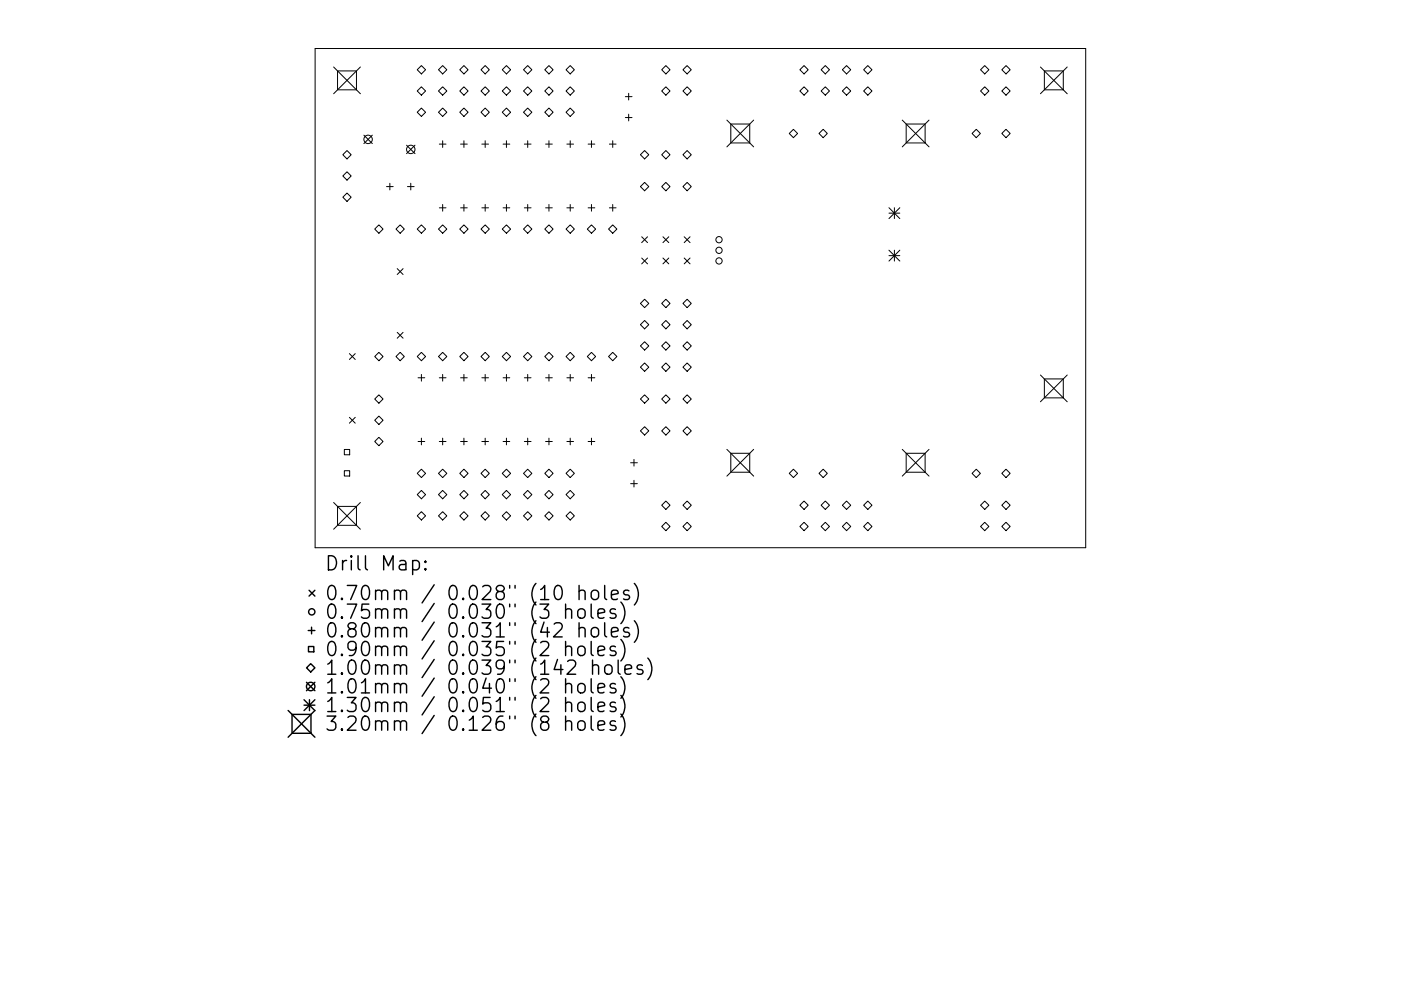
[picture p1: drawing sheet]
<svg xmlns="http://www.w3.org/2000/svg" width="297mm" height="210mm" viewBox="0 0 297 210" stroke-linecap="round" stroke-linejoin="round" font-family="sans-serif">
<defs><g id="words">
<g font-size="4.2">
<text x="68.8" y="121.1">Drill Map:</text>
<text x="68.8" y="127.4">0.70mm / 0.028&quot; (10 holes)</text>
<text x="68.8" y="131.3">0.75mm / 0.030&quot; (3 holes)</text>
<text x="68.8" y="135.3">0.80mm / 0.031&quot; (42 holes)</text>
<text x="68.8" y="139.2">0.90mm / 0.035&quot; (2 holes)</text>
<text x="68.8" y="143.2">1.00mm / 0.039&quot; (142 holes)</text>
<text x="68.8" y="147.2">1.01mm / 0.040&quot; (2 holes)</text>
<text x="68.8" y="151.1">1.30mm / 0.051&quot; (2 holes)</text>
<text x="68.8" y="155.1">3.20mm / 0.126&quot; (8 holes)</text>
</g>
</g></defs>
<g fill="none" stroke="#000" stroke-width=".21">
<path d="M66.8 10.3h163.4v105.9h-163.4zM70.7 14.2l5.7 5.7M71.6 15h4v4.1h-4zM76.4 14.2l-5.7 5.7M88.5 14.8l.8-.9 .9 .9-.9 .9zM88.5 19.3l.8-.9 .9 .9-.9 .9zM93 14.8l.9-.9 .8 .9-.8 .9zM93 19.3l.9-.9 .8 .9-.8 .9zM97.5 14.8l.9-.9 .8 .9-.8 .9zM97.5 19.3l.9-.9 .8 .9-.8 .9zM102 14.8l.9-.9 .9 .9-.9 .9zM102 19.3l.9-.9 .9 .9-.9 .9z"/>
<path d="M106.5 14.8l.9-.9 .9 .9-.9 .9zM106.5 19.3l.9-.9 .9 .9-.9 .9zM111 14.8l.9-.9 .9 .9-.9 .9zM111 19.3l.9-.9 .9 .9-.9 .9zM115.5 14.8l.9-.9 .9 .9-.9 .9zM115.5 19.3l.9-.9 .9 .9-.9 .9zM120 14.8l.9-.9 .9 .9-.9 .9zM120 19.3l.9-.9 .9 .9-.9 .9zM133.3 19.8v1.4M140.3 14.8l.9-.9 .9 .9-.9 .9zM140.3 19.3l.9-.9 .9 .9-.9 .9zM144.8 14.8l.9-.9 .9 .9-.9 .9z"/>
<path d="M144.8 19.3l.9-.9 .9 .9-.9 .9zM169.6 14.8l.9-.9 .9 .9-.9 .9zM169.6 19.3l.9-.9 .9 .9-.9 .9zM174.1 14.8l.9-.9 .9 .9-.9 .9zM174.1 19.3l.9-.9 .9 .9-.9 .9zM178.6 14.8l.9-.9 .9 .9-.9 .9zM178.6 19.3l.9-.9 .9 .9-.9 .9zM183.1 14.8l.9-.9 .9 .9-.9 .9zM183.1 19.3l.9-.9 .9 .9-.9 .9zM207.9 14.8l.9-.9 .9 .9-.9 .9zM207.9 19.3l.9-.9 .9 .9-.9 .9zM212.4 14.8l.9-.9 .9 .9-.9 .9z"/>
<path d="M212.4 19.3l.9-.9 .9 .9-.9 .9zM220.6 14.2l5.7 5.7M221.4 15h4v4.1h-4zM226.3 14.2l-5.7 5.7M72.7 37.3l.9-.9 .9 .9-.9 .9zM73.6 31.9l.9 .9-.9 .9-.9-.9zM77.1 28.7l1.8 1.8M78.9 28.7l-1.8 1.8M81.9 39.6h1.5M82.7 38.9v1.4M86.2 30.8l1.8 1.8M86.4 39.6h1.4"/>
<path d="M87.1 38.9v1.4M88 30.8l-1.8 1.8M88.5 23.8l.8-.9 .9 .9-.9 .9zM93 23.8l.9-.9 .8 .9-.8 .9zM93.1 30.6h1.5M93.9 29.9v1.4M97.5 23.8l.9-.9 .8 .9-.8 .9zM97.7 30.6h1.4M98.4 29.9v1.4M102 23.8l.9-.9 .9 .9-.9 .9zM102.2 30.6h1.4M102.9 29.9v1.4"/>
<path d="M106.5 23.8l.9-.9 .9 .9-.9 .9zM106.7 30.6h1.4M107.4 29.9v1.4M111 23.8l.9-.9 .9 .9-.9 .9zM111.2 30.6h1.4M111.9 29.9v1.4M115.5 23.8l.9-.9 .9 .9-.9 .9zM115.7 30.6h1.4M116.4 29.9v1.4M120 23.8l.9-.9 .9 .9-.9 .9zM120.2 30.6h1.4M120.9 29.9v1.4"/>
<path d="M124.7 30.6h1.4M125.4 29.9v1.4M129.2 30.6h1.4M129.9 29.9v1.4M132.6 20.5h1.4M132.6 24.9h1.4M133.3 24.2v1.5M135.8 39.6l.9-.9 .9 .9-.9 .9zM136.7 31.9l.9 .9-.9 .9-.9-.9zM140.3 39.6l.9-.9 .9 .9-.9 .9zM141.2 31.9l.9 .9-.9 .9-.9-.9zM144.8 39.6l.9-.9 .9 .9-.9 .9z"/>
<path d="M145.7 31.9l.9 .9-.9 .9-.9-.9zM154.1 25.5l5.7 5.7M154.9 26.3h4.1v4h-4.1zM159.8 25.5l-5.7 5.7M167.3 28.3l.9-.9 .9 .9-.9 .9zM174.5 27.4l.9 .9-.9 .9-.9-.9zM191.3 25.5l5.7 5.7M192.1 26.3h4v4h-4zM197 25.5l-5.7 5.7M207 27.4l.9 .9-.9 .9-.9-.9zM213.3 27.4l.9 .9-.9 .9-.9-.9zM72.7 41.8l.9-.8 .9 .8-.9 .9z"/>
<path d="M79.4 48.6l.9-.9 .9 .9-.9 .9zM84 48.6l.8-.9 .9 .9-.9 .9zM84.2 57l1.3 1.2M85.5 57l-1.3 1.2M88.5 48.6l.8-.9 .9 .9-.9 .9zM93 48.6l.9-.9 .8 .9-.8 .9zM93.1 44.1h1.5M93.9 43.4v1.4M97.5 48.6l.9-.9 .8 .9-.8 .9zM97.7 44.1h1.4M98.4 43.4v1.4M102.2 44.1h1.4"/>
<path d="M102.9 47.7l.9 .9-.9 .9-.9-.9zM102.9 43.4v1.4M106.5 48.6l.9-.9 .9 .9-.9 .9zM106.7 44.1h1.4M107.4 43.4v1.4M111 48.6l.9-.9 .9 .9-.9 .9zM111.2 44.1h1.4M111.9 43.4v1.4M115.7 44.1h1.4M116.4 47.7l.9 .9-.9 .9-.9-.9zM116.4 43.4v1.4M120 48.6l.9-.9 .9 .9-.9 .9z"/>
<path d="M120.2 44.1h1.4M120.9 43.4v1.4M124.7 44.1h1.4M125.4 47.7l.9 .9-.9 .9-.9-.9zM125.4 43.4v1.4M129 48.6l.9-.9 .9 .9-.9 .9zM129.2 44.1h1.4M129.9 43.4v1.4M136 54.7l1.3 1.3M136 50.2l1.3 1.3M137.3 54.7l-1.3 1.3M137.3 50.2l-1.3 1.3"/>
<path d="M140.6 50.2l1.2 1.3M140.6 54.7l1.2 1.3M141.8 54.7l-1.2 1.3M141.8 50.2l-1.2 1.3M145.1 50.2l1.2 1.3M145.1 54.7l1.2 1.3M146.3 50.2l-1.2 1.3M146.3 54.7l-1.2 1.3M188.5 44.1l2.3 2.3M188.5 45.2h2.3M188.5 53.1l2.3 2.3M188.5 54.2h2.3"/>
<path d="M189.6 44.1v2.3M189.6 53.1v2.3M190.8 44.1l-2.3 2.3M190.8 53.1l-2.3 2.3M74.1 75l1.2 1.3M75.3 75l-1.2 1.3M79.4 75.6l.9-.8 .9 .8-.9 .9zM84 75.6l.8-.8 .9 .8-.9 .9zM84.2 70.5l1.3 1.3M85.5 70.5l-1.3 1.3M88.5 75.6l.8-.8 .9 .8-.9 .9zM89.3 79.4v1.5"/>
<path d="M93 75.6l.9-.8 .8 .8-.8 .9zM93.9 79.4v1.5M97.5 75.6l.9-.8 .8 .8-.8 .9zM98.4 79.4v1.5M102.9 74.8l.9 .8-.9 .9-.9-.9zM102.9 79.4v1.5M106.5 75.6l.9-.8 .9 .8-.9 .9zM107.4 79.4v1.5M111 75.6l.9-.8 .9 .8-.9 .9zM111.9 79.4v1.5M115.5 75.6l.9-.8 .9 .8-.9 .9zM116.4 79.4v1.5"/>
<path d="M120.9 74.8l.9 .8-.9 .9-.9-.9zM120.9 79.4v1.5M124.5 75.6l.9-.8 .9 .8-.9 .9zM125.4 79.4v1.5M129 75.6l.9-.8 .9 .8-.9 .9zM135.8 64.4l.9-.9 .9 .9-.9 .9zM135.8 68.9l.9-.9 .9 .9-.9 .9zM135.8 73.4l.9-.9 .9 .9-.9 .9zM135.8 77.9l.9-.9 .9 .9-.9 .9zM140.3 64.4l.9-.9 .9 .9-.9 .9zM140.3 68.9l.9-.9 .9 .9-.9 .9zM140.3 73.4l.9-.9 .9 .9-.9 .9z"/>
<path d="M140.3 77.9l.9-.9 .9 .9-.9 .9zM144.8 64.4l.9-.9 .9 .9-.9 .9zM144.8 68.9l.9-.9 .9 .9-.9 .9zM144.8 73.4l.9-.9 .9 .9-.9 .9zM144.8 77.9l.9-.9 .9 .9-.9 .9zM220.6 79.6l5.7 5.6M226.3 79.6l-5.7 5.6M73 95.4h1.1v1.1h-1.1zM73 99.9h1.1v1.1h-1.1zM74.1 88.5l1.2 1.3M75.3 88.5l-1.2 1.3M79.4 84.7l.9-.9 .9 .9-.9 .8z"/>
<path d="M79.4 89.2l.9-.9 .9 .9-.9 .9zM79.4 93.7l.9-.9 .9 .9-.9 .9zM88.6 80.2h1.5M88.6 93.7h1.5M89.3 93v1.4M93.1 80.2h1.5M93.1 93.7h1.5M93.9 93v1.4M97.7 80.2h1.4M97.7 93.7h1.4M98.4 93v1.4M102.2 80.2h1.4"/>
<path d="M102.2 93.7h1.4M102.9 99.5l.9 .9-.9 .9-.9-.9zM102.9 93v1.4M106.7 80.2h1.4M106.7 93.7h1.4M107.4 93v1.4M111.2 80.2h1.4M111.2 93.7h1.4M111.9 93v1.4M115.7 80.2h1.4M115.7 93.7h1.4M116.4 93v1.4"/>
<path d="M120.2 80.2h1.4M120.2 93.7h1.4M120.9 99.5l.9 .9-.9 .9-.9-.9zM120.9 93v1.4M124.7 80.2h1.4M124.7 93.7h1.4M125.4 93v1.4M133.7 98.2h1.4M134.4 97.5v1.4M135.8 84.7l.9-.9 .9 .9-.9 .8zM135.8 91.4l.9-.9 .9 .9-.9 .9zM140.3 84.7l.9-.9 .9 .9-.9 .8z"/>
<path d="M140.3 91.4l.9-.9 .9 .9-.9 .9zM144.8 84.7l.9-.9 .9 .9-.9 .8zM144.8 91.4l.9-.9 .9 .9-.9 .9zM154.1 95.3l5.7 5.7M154.9 96.2h4.1v4h-4.1zM159.8 95.3l-5.7 5.7M174.5 99.5l.9 .9-.9 .9-.9-.9zM191.3 95.3l5.7 5.7M192.1 96.2h4v4h-4zM197 95.3l-5.7 5.7M213.3 99.5l.9 .9-.9 .9-.9-.9zM221.4 80.4h4v4h-4z"/>
<path d="M70.7 106.6l5.7 5.7M71.6 107.4h4v4.1h-4zM76.4 106.6l-5.7 5.7M88.5 104.9l.8-.8 .9 .8-.9 .9zM88.5 109.4l.8-.8 .9 .8-.9 .9zM88.5 100.4l.8-.9 .9 .9-.9 .9zM93 104.9l.9-.8 .8 .8-.8 .9zM93 109.4l.9-.8 .8 .8-.8 .9zM93 100.4l.9-.9 .8 .9-.8 .9zM97.5 104.9l.9-.8 .8 .8-.8 .9zM97.5 109.4l.9-.8 .8 .8-.8 .9zM97.5 100.4l.9-.9 .8 .9-.8 .9z"/>
<path d="M102 109.4l.9-.8 .9 .8-.9 .9zM102.9 104.1l.9 .8-.9 .9-.9-.9zM106.5 104.9l.9-.8 .9 .8-.9 .9zM106.5 109.4l.9-.8 .9 .8-.9 .9zM106.5 100.4l.9-.9 .9 .9-.9 .9zM111 104.9l.9-.8 .9 .8-.9 .9zM111 109.4l.9-.8 .9 .8-.9 .9zM111 100.4l.9-.9 .9 .9-.9 .9zM115.5 104.9l.9-.8 .9 .8-.9 .9zM115.5 109.4l.9-.8 .9 .8-.9 .9zM115.5 100.4l.9-.9 .9 .9-.9 .9zM120 109.4l.9-.8 .9 .8-.9 .9z"/>
<path d="M120.9 104.1l.9 .8-.9 .9-.9-.9zM133.7 102.6h1.4M134.4 101.9v1.4M140.3 107.2l.9-.9 .9 .9-.9 .9zM140.3 111.7l.9-.9 .9 .9-.9 .9zM144.8 107.2l.9-.9 .9 .9-.9 .9zM144.8 111.7l.9-.9 .9 .9-.9 .9zM167.3 100.4l.9-.9 .9 .9-.9 .9zM170.5 106.3l.9 .9-.9 .9-.9-.9zM170.5 110.8l.9 .9-.9 .9-.9-.9zM175 106.3l.9 .9-.9 .9-.9-.9zM175 110.8l.9 .9-.9 .9-.9-.9z"/>
<path d="M178.6 107.2l.9-.9 .9 .9-.9 .9zM178.6 111.7l.9-.9 .9 .9-.9 .9zM183.1 107.2l.9-.9 .9 .9-.9 .9zM183.1 111.7l.9-.9 .9 .9-.9 .9zM206.1 100.4l.9-.9 .9 .9-.9 .9zM208.8 106.3l.9 .9-.9 .9-.9-.9zM208.8 110.8l.9 .9-.9 .9-.9-.9zM213.3 106.3l.9 .9-.9 .9-.9-.9zM213.3 110.8l.9 .9-.9 .9-.9-.9z"/>
<circle cx="78" cy="29.6" r=".9"/>
<circle cx="87.1" cy="31.7" r=".9"/>
<circle cx="152.4" cy="53.1" r=".67"/>
<circle cx="152.4" cy="50.9" r=".67"/>
<circle cx="152.4" cy="55.4" r=".67"/>
</g>
<g fill="none" stroke="#000" stroke-width=".3">
<path d="M87.5 119.1l.8-.2 .6 .6v.8l-.3 .5-.3 .1-.8-.1M90.2 119.1l.1 .1-.1 .1-.1-.1 .1-.1v.2M65.3 133.8h1.5M65.4 137.2h1.1v1.1h-1.1zM65.5 125.2l1.3 1.3M66.1 133.1v1.4M66.8 125.2l-1.3 1.3M90.2 120.6l.1 .2-.1 .1-.1-.1 .1-.2v.3M119.9 129.5a.75 .75 0 0 1 1.3 .1v1.6M119.9 137.4a.75 .75 0 0 1 1.3 .1v1.6M119.9 128.2v3M119.9 136.1v3"/>
<path d="M122.6 129.5a.81 .81 0 0 1 .8-.3 .81 .81 0 0 1 .7 .5v.9a.81 .81 0 0 1-.8 .6 .81 .81 0 0 1-.8-.6v-.9zM122.6 137.4a.81 .81 0 0 1 .8-.3 .81 .81 0 0 1 .7 .6v.8a.81 .81 0 0 1-.8 .6 .81 .81 0 0 1-.8-.6v-.8zM122.8 125.5a.74 .74 0 0 1 1.3 .1v1.6M122.8 133.4a.74 .74 0 0 1 1.3 .2v1.5M122.8 124.2v3M122.8 132.1v3M125.3 128.2v2.5l.5 .5M125.3 136.1v2.6l.5 .4M125.5 125.5a.81 .81 0 0 1 .8-.3 .81 .81 0 0 1 .6 .6v.8a.81 .81 0 0 1-.8 .6 .81 .81 0 0 1-.8-.6v-.8zM125.5 133.4a.81 .81 0 0 1 .8-.3 .81 .81 0 0 1 .6 .6v.9a.81 .81 0 0 1-.8 .6 .81 .81 0 0 1-.8-.6v-.9zM126.8 130.2l1.4-.3-.1-.6-.9-.1-.4 .4v1.1l.1 .3 .3 .2 .9-.2M126.8 138.1l1.4-.3-.1-.6-.9-.1-.4 .4v1.2l.1 .2 .3 .2 .9-.2"/>
<path d="M128.2 124.2v2.6l.4 .4M128.2 132.1v2.6l.4 .4M129.6 126.2l1.5-.3-.2-.5-.8-.2-.5 .4v1.2l.2 .3 .3 .1 .8-.1M129.6 134.1l1.5-.3-.2-.5-.8-.2-.5 .5v1.1l.2 .3 .3 .1 .8-.1M130.5 129.3l-.7-.1-.5 .4 .2 .4 1 .3 .1 .3-.1 .4-.3 .2-.9-.2M130.5 137.2l-.7-.1-.5 .4 .2 .4 1 .3 .1 .3-.1 .4-.3 .2-.9-.2M131.6 127.7a3.4 3.4 0 0 1 0 4.6M131.6 135.7a3.4 3.4 0 0 1 0 4.5M133.3 125.4l-.7-.2-.4 .4 .1 .5 1 .3 .2 .2-.2 .5-.2 .1-.9-.1M133.3 133.3l-.7-.2-.4 .5 .1 .4 1 .3 .2 .3-.2 .4-.2 .1-.9-.1M134.5 123.8a3.4 3.4 0 0 1 0 4.6M134.5 131.7a3.4 3.4 0 0 1 0 4.6"/>
<path d="M137.3 139.6a3.4 3.4 0 0 1 0 4.6M61.1 150.7l5.7 5.7M61.9 151.6h4v4h-4zM64.5 148.5l2.3 2.3-5.7 5.6M64.5 149.6h2.3M65 144.8l1.8 1.7M65 141.7l.9-.9 .9 .9-.9 .9zM65.6 148.5v2.3M66.8 144.8l-1.8 1.7M66.8 148.5l-2.3 2.3M119.9 145.3a.75 .75 0 0 1 1.3 .1v1.6M119.9 149.3a.75 .75 0 0 1 1.3 .1v1.6"/>
<path d="M119.9 153.2a.75 .75 0 0 1 1.3 .2v1.5M119.9 144v3M119.9 148v3M119.9 151.9v3M122.6 145.3a.81 .81 0 0 1 .8-.3 .81 .81 0 0 1 .7 .6v.8a.81 .81 0 0 1-.8 .6 .81 .81 0 0 1-.8-.6v-.8zM122.6 149.3a.81 .81 0 0 1 .8-.3 .81 .81 0 0 1 .7 .5v.9a.81 .81 0 0 1-.8 .6 .81 .81 0 0 1-.8-.6v-.9zM122.6 153.2a.81 .81 0 0 1 .8-.3 .81 .81 0 0 1 .7 .6v.9a.81 .81 0 0 1-.8 .6 .81 .81 0 0 1-.8-.6v-.9zM125.3 144v2.6l.5 .4M125.3 148v2.5l.5 .5M125.3 151.9v2.6l.5 .4M125.6 141.3a.74 .74 0 0 1 1.3 .2v1.5M125.6 140v3"/>
<path d="M126.8 146l1.4-.3-.1-.5-.9-.2-.4 .4v1.2l.1 .3 .3 .1 .9-.1M126.8 150l1.4-.3-.1-.6-.9-.1-.4 .4v1.1l.1 .3 .3 .2 .9-.2M126.8 153.9l1.4-.3-.1-.5-.9-.2-.4 .5v1.1l.1 .3 .3 .1 .9-.1M128.3 141.3a.81 .81 0 0 1 .8-.3 .81 .81 0 0 1 .7 .6v.9a.81 .81 0 0 1-.8 .6 .81 .81 0 0 1-.8-.6v-.9zM130.5 145.2l-.7-.2-.5 .4 .2 .5 1 .3 .1 .2-.1 .5-.3 .1-.9-.1M130.5 149.1l-.7-.1-.5 .4 .2 .4 1 .3 .1 .3-.1 .4-.3 .2-.9-.2M130.5 153.1l-.7-.2-.5 .5 .2 .4 1 .3 .1 .3-.1 .4-.3 .1-.9-.1M131.1 140v2.6l.4 .4M131.6 143.6a3.4 3.4 0 0 1 0 4.6M131.6 147.5a3.4 3.4 0 0 1 0 4.6M131.6 151.5a3.4 3.4 0 0 1 0 4.6M132.5 142l1.4-.2-.1-.6-.9-.2-.4 .5v1.1l.1 .3 .3 .1 .9-.1"/>
<path d="M136.2 141.2l-.7-.2-.4 .5 .1 .4 1 .3 .1 .3-.1 .4-.3 .1-.8-.1"/>
<circle cx="66.1" cy="129.8" r=".67"/>
<circle cx="65.9" cy="145.7" r=".9"/>
</g>
<use href="#words"/>
</svg>
